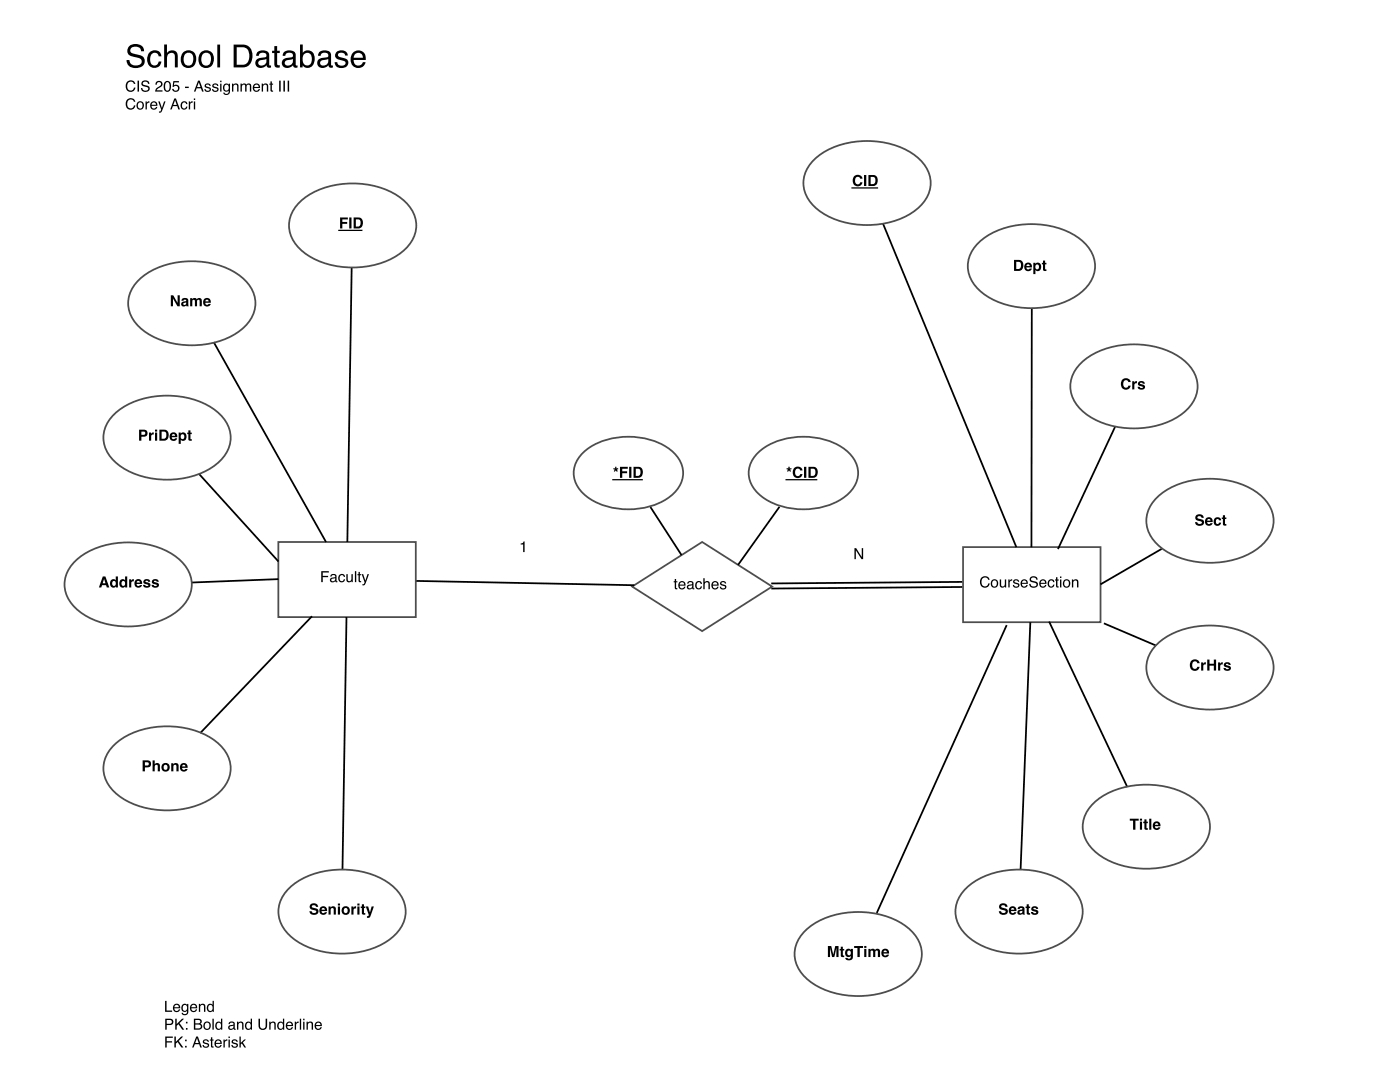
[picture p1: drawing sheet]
<svg xmlns="http://www.w3.org/2000/svg" width="279mm" height="216mm" viewBox="0 0 279 216" stroke-linecap="round" stroke-linejoin="round" font-family="sans-serif">
<g fill="none" stroke="#000" stroke-width=".35">
<path d="M70.2 53.3l-.9 54.8M176.2 44.6l26.6 64.5M42.6 68.2l22.5 39.9M205.9 61.6l-.1 47.6M39.7 94.5l15.9 17.5M222.5 85.2l-11.4 24.3M55.6 115.5l-17.3 .7M83 115.9l43.6 .8M129.8 101.2l6.2 9.5M155.6 101.1l-8.3 11.6M192.1 116.1l-38.2 .3M192.1 117.1l-38.2 .3"/>
<path d="M231.8 109.5l-12.2 7.1M62.3 122.9l-22.3 23.3M69.1 123.1l-.7 50.3M200.9 124.7l-25.9 57.4M205.6 124.1l-1.9 49.3M209.4 124l15.6 33M220.3 124.4l10.4 4.4"/>
</g>
<g fill="none" stroke="#4d4d4d" stroke-width=".35">
<path d="M162.6 31.7a16.6 16.6 0 0 1 15-3 10.8 10.8 0 0 1 7.7 5.7 6.5 6.5 0 0 1-2.8 7.7 17.4 17.4 0 0 1-19 0 6.4 6.4 0 0 1-2.3-8.6zM27.9 55.7a16.6 16.6 0 0 1 15-3 10.8 10.8 0 0 1 7.7 5.7 6.5 6.5 0 0 1-2.8 7.7 17.4 17.4 0 0 1-19 0 6.4 6.4 0 0 1-2.4-8.6zM60 40.2a16.6 16.6 0 0 1 15-3 10.8 10.8 0 0 1 7.7 5.7 6.5 6.5 0 0 1-2.8 7.6 17.4 17.4 0 0 1-19 0 6.4 6.4 0 0 1-2.4-8.6zM195.4 48.3a16.6 16.6 0 0 1 15-3 10.8 10.8 0 0 1 7.8 5.7 6.5 6.5 0 0 1-2.9 7.7 17.4 17.4 0 0 1-18.9 0 6.4 6.4 0 0 1-2.4-8.6zM215.9 72.3a16.6 16.6 0 0 1 15-3 10.8 10.8 0 0 1 7.7 5.7 6.5 6.5 0 0 1-2.8 7.6 17.4 17.4 0 0 1-19 0 6.4 6.4 0 0 1-2.3-8.5zM22.9 82.5a16.6 16.6 0 0 1 15-3 10.8 10.8 0 0 1 7.7 5.7 6.5 6.5 0 0 1-2.8 7.7 17.4 17.4 0 0 1-19 0 6.4 6.4 0 0 1-2.3-8.6zM116 90.7a13.7 13.7 0 0 1 12.3-3.3 9.9 9.9 0 0 1 7.6 5 5.7 5.7 0 0 1-2.8 7.1 14.9 14.9 0 0 1-16.3-.7 5.4 5.4 0 0 1-.8-8.1zM150.9 90.7a13.7 13.7 0 0 1 12.3-3.3 9.9 9.9 0 0 1 7.7 5 5.7 5.7 0 0 1-2.8 7.1 14.9 14.9 0 0 1-16.4-.7 5.4 5.4 0 0 1-.8-8.1zM231.1 99.1a16.6 16.6 0 0 1 15-3 10.8 10.8 0 0 1 7.7 5.7 6.5 6.5 0 0 1-2.8 7.7 17.4 17.4 0 0 1-19 0 6.4 6.4 0 0 1-2.4-8.6zM15.2 111.8a16.6 16.6 0 0 1 15-3 10.8 10.8 0 0 1 7.7 5.7 6.5 6.5 0 0 1-2.8 7.7 17.4 17.4 0 0 1-19 0 6.4 6.4 0 0 1-2.4-8.6zM55.5 108.1h27.5v15h-27.5zM126.2 117l13.9-8.9 14 8.9-14 8.9z"/>
<path d="M192.2 109.1h27.4v15h-27.4zM231.1 128.4a16.6 16.6 0 0 1 15-3 10.8 10.8 0 0 1 7.7 5.7 6.5 6.5 0 0 1-2.8 7.6 17.4 17.4 0 0 1-19 0 6.4 6.4 0 0 1-2.4-8.6zM22.9 148.5a16.6 16.6 0 0 1 15-3 10.8 10.8 0 0 1 7.7 5.7 6.5 6.5 0 0 1-2.8 7.6 17.4 17.4 0 0 1-19 0 6.4 6.4 0 0 1-2.3-8.5zM57.8 177.1a16.6 16.6 0 0 1 15.1-3.1 10.8 10.8 0 0 1 7.7 5.8 6.5 6.5 0 0 1-2.8 7.6 17.4 17.4 0 0 1-19 0 6.4 6.4 0 0 1-2.4-8.6zM193 177.1a16.6 16.6 0 0 1 15-3.1 10.8 10.8 0 0 1 7.7 5.8 6.5 6.5 0 0 1-2.8 7.6 17.4 17.4 0 0 1-19 0 6.4 6.4 0 0 1-2.4-8.6zM218.4 160.1a16.6 16.6 0 0 1 15-3 10.8 10.8 0 0 1 7.7 5.8 6.5 6.5 0 0 1-2.8 7.6 17.4 17.4 0 0 1-19 0 6.4 6.4 0 0 1-2.4-8.6zM160.8 185.5a16.6 16.6 0 0 1 15.1-3 10.8 10.8 0 0 1 7.7 5.8 6.5 6.5 0 0 1-2.8 7.6 17.4 17.4 0 0 1-19 0 6.4 6.4 0 0 1-2.4-8.6z"/>
</g>
<g fill="#000">
<path d="M103.9 108.4a.47 .47 0 0 0 .6-.4h.2v2.1h-.3v-1.5h-.5zM170.5 109.4h.4l1.1 1.7v-1.7h.3v2.1h-.4l-1.1-1.7v1.7h-.3z"/>
<path d="M25.8 9.2a1.88 1.88 0 0 1 2.9 .7l.1 .3h-.6a1.13 1.13 0 0 0-1.1-.9 1.13 1.13 0 0 0-1.1 .8l.3 .5 1.4 .4a1.31 1.31 0 0 1 1.2 1.4 1.31 1.31 0 0 1-1.5 1.2 1.68 1.68 0 0 1-2.1-1.6h.5a1.33 1.33 0 0 0 1.1 1.1 1.33 1.33 0 0 0 1.4-.6v-.5l-.2-.3-1.4-.4a1.22 1.22 0 0 1-1.2-.7 1.22 1.22 0 0 1 .3-1.4zM29.8 10.5a1.36 1.36 0 0 1 1.4-.4 1.36 1.36 0 0 1 1 1.1h-.5a.86 .86 0 0 0-1-.7 .86 .86 0 0 0-.7 1.1 1.02 1.02 0 0 0 .1 1.1 1.02 1.02 0 0 0 1.1 .3l.5-.7h.5a1.44 1.44 0 0 1-1.6 1.2 1.44 1.44 0 0 1-1.2-1.6l.1-.8zM32.8 8.9h.5v1.7a1.17 1.17 0 0 1 1.4-.5 1.17 1.17 0 0 1 .8 1.2v2.1h-.6v-2a.78 .78 0 0 0-.8-.9 .78 .78 0 0 0-.8 .9v2h-.5zM37.1 10.7a1.57 1.57 0 0 0 .2 2.3 1.16 1.16 0 0 0 1.3-1.6 .93 .93 0 0 0-.6-.8 .93 .93 0 0 0-.9 .1zM36.5 10.5a1.58 1.58 0 0 1 2-.3 1.58 1.58 0 0 1 .6 1.9 1.57 1.57 0 0 1-1.9 1.4 1.57 1.57 0 0 1-1.1-2zM40.6 10.7a1.57 1.57 0 0 0 .2 2.3 1.16 1.16 0 0 0 1.3-1.6 .93 .93 0 0 0-.5-.8 .93 .93 0 0 0-1 .1zM40 10.5a1.58 1.58 0 0 1 2-.3 1.58 1.58 0 0 1 .7 1.9 1.57 1.57 0 0 1-1.9 1.4 1.57 1.57 0 0 1-1.2-2zM43.4 8.9h.5v4.5h-.5zM47.2 9.4v3.5h1.1a1.71 1.71 0 0 0 1.4-2.4l-.1-.4a1.18 1.18 0 0 0-1.3-.7zM46.6 8.9a3.8 3.8 0 0 1 3 .4 2.67 2.67 0 0 1-.3 4l-.8 .1h-1.9zM51.6 12.2a.64 .64 0 0 0 .2 .9 .64 .64 0 0 0 .9-.2 .99 .99 0 0 0 .5-1.1zM51.4 10.4a1.6 1.6 0 0 1 2.3 .3v2.3l.4 .1v.4a.63 .63 0 0 1-.9-.5 1.23 1.23 0 0 1-1.3 .5 1.23 1.23 0 0 1-.9-.9 1.03 1.03 0 0 1 1-1.1l.9-.1a.52 .52 0 0 0 .2-.7 .52 .52 0 0 0-.7-.2l-.5 .1-.3 .5h-.5zM54.7 9.2h.6v.9h.5v.5h-.5v2.2l.1 .2h.4v.4a.74 .74 0 0 1-1.1-.6v-2.2h-.4v-.5h.4zM56.9 12.2a.64 .64 0 0 0 .2 .9 .64 .64 0 0 0 .9-.2 .99 .99 0 0 0 .5-1.1zM56.6 10.4a1.6 1.6 0 0 1 2.4 .3v2.3l.4 .1v.4a.63 .63 0 0 1-.9-.5 1.23 1.23 0 0 1-1.3 .5 1.23 1.23 0 0 1-1-.9 1.03 1.03 0 0 1 1.1-1.1l.9-.1a.52 .52 0 0 0 .2-.7 .52 .52 0 0 0-.7-.2l-.5 .1-.3 .5h-.5zM59.9 8.9h.5v1.6a1.37 1.37 0 0 1 1.7-.3 1.37 1.37 0 0 1 .7 1.5 1.47 1.47 0 0 1-.5 1.5 1.47 1.47 0 0 1-1.6 .2l-.3-.4v.4h-.5zM60.7 10.8a1.55 1.55 0 0 0 .4 2.2 1.23 1.23 0 0 0 1-1.9 .85 .85 0 0 0-1.4-.3zM64 12.2a.64 .64 0 0 0 .2 .9 .64 .64 0 0 0 .8-.2 .99 .99 0 0 0 .5-1.1zM63.7 10.4a1.6 1.6 0 0 1 2.3 .3l.1 2.3 .3 .1v.4a.63 .63 0 0 1-.9-.5 1.23 1.23 0 0 1-1.2 .5 1.23 1.23 0 0 1-1-.9 1.03 1.03 0 0 1 1-1.1l.9-.1a.52 .52 0 0 0 .3-.7 .52 .52 0 0 0-.8-.2l-.4 .1-.3 .5h-.5zM67.2 10.3a1.35 1.35 0 0 1 2.2 .8h-.5a.77 .77 0 0 0-.7-.6 .77 .77 0 0 0-.8 .5l.3 .3a2.76 2.76 0 0 1 1.8 .9 1.38 1.38 0 0 1-1 1.4 1.38 1.38 0 0 1-1.6-.6l-.1-.6h.5a.86 .86 0 0 0 .8 .7 .86 .86 0 0 0 .9-.5l-.3-.4a2.51 2.51 0 0 1-1.8-.9 .97 .97 0 0 1 .3-1zM70.4 10.6a1.52 1.52 0 0 1 1.9-.4 1.52 1.52 0 0 1 .7 1.8h-2.4a.95 .95 0 0 0 .7 1.1 .95 .95 0 0 0 1.1-.7h.6a1.55 1.55 0 0 1-2 1.1 1.55 1.55 0 0 1-1-2zM70.9 10.8l-.3 .7h1.8a.91 .91 0 0 0-.5-.9 .91 .91 0 0 0-1 .2z"/>
<path d="M25.3 16.4a.95 .95 0 0 1 1-.4 .95 .95 0 0 1 .7 .7h-.3a.7 .7 0 0 0-.9-.4 .7 .7 0 0 0-.4 .9 .69 .69 0 0 0 .5 .9 .69 .69 0 0 0 .8-.6h.3a1.02 1.02 0 0 1-1.3 .8 1.02 1.02 0 0 1-.6-1.4zM27.4 16.1h.3v2.2h-.3zM28.4 16.2a.86 .86 0 0 1 1.4 .5h-.3a.51 .51 0 0 0-.5-.4 .51 .51 0 0 0-.5 .5l.5 .2a.69 .69 0 0 1 .9 .7 .69 .69 0 0 1-.9 .6l-.5-.1-.3-.2-.1-.4h.3a.58 .58 0 0 0 .6 .5 .58 .58 0 0 0 .6-.5l-.8-.3a.59 .59 0 0 1-.6-.4 .59 .59 0 0 1 .2-.7zM31.3 16.3a.7 .7 0 0 1 1.1 .2 .7 .7 0 0 1-.5 1l-.6 .5h1.1v.3h-1.4a1.33 1.33 0 0 1 1-1.2 .43 .43 0 0 0-.2-.7 .43 .43 0 0 0-.5 .5h-.3zM32.9 16.4a.77 .77 0 0 1 .9-.1 .77 .77 0 0 1 .3 .9 .78 .78 0 0 1-.3 1 .78 .78 0 0 1-1-.2l-.1-1zM33.1 16.5a1.14 1.14 0 0 0 .3 1.6 1.13 1.13 0 0 0 .3-1.6l-.3-.1zM34.6 16.2h1.1v.2h-.9l-.1 .6a.73 .73 0 0 1 1.1 .4 .73 .73 0 0 1-.5 1 .73 .73 0 0 1-.9-.7h.2a.47 .47 0 0 0 .7 .3 .47 .47 0 0 0 .1-.8 .47 .47 0 0 0-.7 .1h-.3zM36.9 17.3h.8v.3h-.8zM39.7 16.4l-.4 1h.7zM39.5 16.1h.4l.8 2.2h-.4l-.2-.7h-.9l-.2 .7h-.3zM41 16.8a.64 .64 0 0 1 1 .3h-.2a.34 .34 0 0 0-.4-.2 .34 .34 0 0 0-.3 .3h.1a.76 .76 0 0 1 .9 .8 .69 .69 0 0 1-.8 .3 .69 .69 0 0 1-.5-.5h.2a.39 .39 0 0 0 .4 .3 .39 .39 0 0 0 .4-.3l-.1-.1a.76 .76 0 0 1-.8-.8zM42.5 16.8a.64 .64 0 0 1 1.1 .3h-.3a.34 .34 0 0 0-.3-.2 .34 .34 0 0 0-.3 .3 .76 .76 0 0 1 .9 .8 .69 .69 0 0 1-.7 .3 .69 .69 0 0 1-.6-.5h.3a.39 .39 0 0 0 .4 .3 .39 .39 0 0 0 .3-.3v-.1a.76 .76 0 0 1-.9-.8zM43.9 16.7h.3v1.6h-.3zM43.9 16.1h.3v.3h-.3zM44.7 16.9l.5-.2 .5 .2v-.2h.2v1.4a.7 .7 0 0 1-.5 .8 .7 .7 0 0 1-.8-.4h.2a.46 .46 0 0 0 .6 .2 .46 .46 0 0 0 .2-.6 .69 .69 0 0 1-.9 .1 .69 .69 0 0 1-.2-.9zM44.9 17a.56 .56 0 0 0-.1 .7 .56 .56 0 0 0 .7 .3 .56 .56 0 0 0 .2-.8 .56 .56 0 0 0-.8-.2zM46.3 16.7h.3v.2a.57 .57 0 0 1 .6-.2 .57 .57 0 0 1 .4 .6v1h-.3v-1a.39 .39 0 0 0-.4-.4 .39 .39 0 0 0-.3 .5v.9h-.3zM48 16.7h.3v.2a.52 .52 0 0 1 .9 0 .53 .53 0 0 1 .6-.2 .53 .53 0 0 1 .3 .5v1.1h-.2l-.1-1.3-.2-.1-.4 .2v1.2h-.3v-1.1a.36 .36 0 0 0-.4-.3 .36 .36 0 0 0-.2 .5v.9h-.3zM50.7 16.9a.73 .73 0 0 1 .8-.2 .73 .73 0 0 1 .4 .9h-1.2a.45 .45 0 0 0 .4 .5 .45 .45 0 0 0 .5-.3h.3a.78 .78 0 0 1-1.1 .4 .78 .78 0 0 1-.3-1.1zM50.9 17l-.2 .3h.9l-.3-.4zM52.2 16.7h.3v.2a.57 .57 0 0 1 .6-.2 .57 .57 0 0 1 .4 .6v1h-.2v-1a.39 .39 0 0 0-.5-.4 .39 .39 0 0 0-.3 .5v.9h-.3zM54 16.2h.2v.5h.3v.2h-.3v1l.3 .2v.2a.38 .38 0 0 1-.5-.3v-1.1h-.2v-.2h.2zM55.7 16.1h.3v2.2h-.3zM56.6 16.1h.3v2.2h-.3zM57.4 16.1h.3v2.2h-.3z"/>
<path d="M25.3 19.9a.95 .95 0 0 1 1-.3 .95 .95 0 0 1 .7 .7h-.3a.7 .7 0 0 0-.9-.4 .7 .7 0 0 0-.4 .9 .69 .69 0 0 0 .5 .8 .69 .69 0 0 0 .8-.6h.3a1.02 1.02 0 0 1-1.3 .8 1.02 1.02 0 0 1-.6-1.4zM27.6 20.6a.56 .56 0 0 0 0 .8 .56 .56 0 0 0 .7 .1 .55 .55 0 0 0 .1-.8 .55 .55 0 0 0-.8-.1zM27.4 20.4a.78 .78 0 0 1 1.1 .1 .78 .78 0 0 1-.1 1.1 .78 .78 0 0 1-1.1-.1v-.7zM29 20.2h.3v.3l.3-.3h.2v.3a.43 .43 0 0 0-.5 .4v.9h-.3zM30.2 20.4a.73 .73 0 0 1 .9-.1 .73 .73 0 0 1 .3 .8h-1.2a.45 .45 0 0 0 .4 .5 .45 .45 0 0 0 .5-.3h.3a.78 .78 0 0 1-1.1 .5 .78 .78 0 0 1-.2-1.2zM30.4 20.6l-.1 .3h.8l-.2-.4zM31.6 20.2h.3l.4 1.3 .4-1.3h.3l-.6 1.8a.53 .53 0 0 1-.7 .5v-.3h.3l.2-.3zM34.9 20l-.3 .9h.7zM34.8 19.6h.3l.8 2.2h-.3l-.2-.6h-.9l-.2 .6h-.3zM36.2 20.4a.65 .65 0 0 1 .7-.2 .65 .65 0 0 1 .5 .6h-.3a.44 .44 0 0 0-.5-.3 .44 .44 0 0 0-.3 .6 .42 .42 0 0 0 .3 .5 .42 .42 0 0 0 .5-.3h.3a.72 .72 0 0 1-.9 .5 .72 .72 0 0 1-.4-1zM37.7 20.2h.2v.3l.3-.3h.3v.3a.43 .43 0 0 0-.6 .4v.9h-.2zM38.7 20.2h.3v1.6h-.3zM38.7 19.6h.3v.3h-.3z"/>
<path d="M170.5 35.1a.97 .97 0 0 1 1.6 .5h-.4a.55 .55 0 0 0-.7-.3 .55 .55 0 0 0-.4 .7 .54 .54 0 0 0 .4 .7 .54 .54 0 0 0 .7-.3h.4a1.02 1.02 0 0 1-1.3 .7 1.02 1.02 0 0 1-.6-1.4zM172.4 34.9h.5v2.2h-.5zM173.8 35.3v1.4a.74 .74 0 0 0 .9-.7 .74 .74 0 0 0-.9-.7zM173.3 34.9h1a1.11 1.11 0 0 1 .9 1.1 1.11 1.11 0 0 1-.9 1.1h-1z"/>
<path d="M34.1 58.9h.5l.8 1.5v-1.5h.5v2.2h-.5l-.9-1.6v1.6h-.4zM36.7 60.5l-.1 .2a.31 .31 0 0 0 .4 .1 .31 .31 0 0 0 .1-.4zM36.3 59.7a.75 .75 0 0 1 1.3 .2l.1 1.2h-.5v-.2a.56 .56 0 0 1-.8 .2 .56 .56 0 0 1-.2-.7 .56 .56 0 0 1 .7-.3l.2-.1a.26 .26 0 0 0-.2-.2 .26 .26 0 0 0-.3 .2h-.4zM38 59.5h.4v.2a.51 .51 0 0 1 .9 0 .54 .54 0 0 1 .6-.2 .54 .54 0 0 1 .4 .6v1h-.5v-1a.26 .26 0 0 0-.3-.3 .26 .26 0 0 0-.2 .3v1h-.4v-1a.27 .27 0 0 0-.3-.3 .27 .27 0 0 0-.2 .3v1h-.4zM41.1 59.9l-.1 .2h.6l-.2-.3zM40.8 59.7a.79 .79 0 0 1 .9-.2 .79 .79 0 0 1 .4 .9h-1.1l.2 .4 .9-.2a.84 .84 0 0 1-1.3 .4 .84 .84 0 0 1 0-1.3z"/>
<path d="M67.9 43.4h1.5v.4h-1.1v.5h1v.4h-1v.9h-.4zM69.7 43.4h.4v2.2h-.4zM71 43.8v1.4a.74 .74 0 0 0 1-.7 .74 .74 0 0 0-1-.7zM70.6 43.4h.9a1.11 1.11 0 0 1 1 1.1 1.11 1.11 0 0 1-1 1.1h-.9z"/>
<path d="M202.8 52.2v1.5a.74 .74 0 0 0 1-.8 .74 .74 0 0 0-1-.7zM202.4 51.9h.9a1.11 1.11 0 0 1 1 1 1.11 1.11 0 0 1-1 1.1h-.9zM204.9 52.8l-.1 .3h.7l-.2-.3zM204.6 52.6a.79 .79 0 0 1 1-.1 .79 .79 0 0 1 .3 .9h-1.1l.3 .3 .8-.1a.84 .84 0 0 1-1.2 .3 .84 .84 0 0 1-.1-1.3zM206.8 52.8a.46 .46 0 0 0-.2 .7 .46 .46 0 0 0 .7 .1v-.7zM206.2 52.4h.4v.3a.7 .7 0 0 1 1-.2 .7 .7 0 0 1 .2 1 .63 .63 0 0 1-.5 .6 .63 .63 0 0 1-.7-.3v.9h-.4zM208.2 52h.4v.4h.2v.3h-.2v1h.2v.4l-.5-.1-.1-.1v-1.2h-.3v-.3h.3z"/>
<path d="M224 75.7a.97 .97 0 0 1 1.7 .5h-.5a.55 .55 0 0 0-.7-.3 .55 .55 0 0 0-.3 .7 .54 .54 0 0 0 .3 .7 .54 .54 0 0 0 .7-.4h.4a1.02 1.02 0 0 1-1.3 .8 1.02 1.02 0 0 1-.6-1.5zM226 76.1h.4v.2l.1-.2 .4-.1v.5a.43 .43 0 0 0-.5 .4v.8h-.4zM227.3 76.2a.75 .75 0 0 1 1.2 .4h-.4a.27 .27 0 0 0-.3-.3 .27 .27 0 0 0-.3 .2l.1 .1a.73 .73 0 0 1 .8 .9 .81 .81 0 0 1-1.4-.3h.5a.32 .32 0 0 0 .3 .2 .32 .32 0 0 0 .3-.2h-.1a.73 .73 0 0 1-.8-.9z"/>
<path d="M28.2 86.1v.6h.4a.32 .32 0 0 0 .4-.3 .32 .32 0 0 0-.4-.3zM27.8 85.7h.9a.7 .7 0 0 1 .7 .7 .7 .7 0 0 1-.7 .7h-.5v.8h-.4zM29.7 86.3h.4v.3l.2-.2 .4-.1v.4a.43 .43 0 0 0-.5 .4v.8h-.5zM30.9 85.7h.5v.4h-.5zM30.9 86.3h.5v1.6h-.5zM32.3 86.1v1.4a.74 .74 0 0 0 .9-.7 .74 .74 0 0 0-.9-.7zM31.8 85.7h1a1.11 1.11 0 0 1 .9 1.1 1.11 1.11 0 0 1-.9 1.1h-1zM34.4 86.7l-.1 .2h.6l-.2-.3zM34.1 86.5a.79 .79 0 0 1 .9-.2 .79 .79 0 0 1 .4 .9h-1.1l.2 .4 .9-.2a.84 .84 0 0 1-1.3 .4 .84 .84 0 0 1 0-1.3zM36.2 86.7a.46 .46 0 0 0-.2 .6 .46 .46 0 0 0 .7 .2v-.7zM35.7 86.3h.4v.2a.7 .7 0 0 1 .9-.1 .7 .7 0 0 1 .2 .9 .63 .63 0 0 1-.4 .6 .63 .63 0 0 1-.7-.2v.9h-.4zM37.6 85.9h.4v.4h.3v.3h-.3v.9l.3 .1v.3h-.5l-.2-.2v-1.1h-.2v-.3h.2z"/>
<path d="M122.5 93.4l.3 .1v-.4h.2v.4l.3-.1 .1 .2-.3 .1 .2 .3-.2 .1-.2-.3-.2 .3-.2-.1 .2-.3-.3-.1zM123.7 93.1h1.6v.4h-1.1v.5h.9v.4h-.9v.9h-.5zM125.6 93.1h.4v2.2h-.4zM126.9 93.5v1.4a.74 .74 0 0 0 .9-.7 .74 .74 0 0 0-.9-.7zM126.4 93.1h1a1.11 1.11 0 0 1 .9 1.1 1.11 1.11 0 0 1-.9 1.1h-1z"/>
<path d="M157 93.4l.3 .1v-.4h.3v.4l.3-.1 .1 .2-.3 .1 .2 .3-.2 .1-.2-.3-.2 .3-.2-.1 .2-.3-.3-.1zM158.5 93.4a.97 .97 0 0 1 1.7 .5h-.5a.55 .55 0 0 0-.7-.4 .55 .55 0 0 0-.3 .7 .54 .54 0 0 0 .3 .8 .54 .54 0 0 0 .7-.4h.5a1.02 1.02 0 0 1-1.4 .7 1.02 1.02 0 0 1-.6-1.4zM160.5 93.1h.4v2.2h-.4zM161.8 93.5v1.4a.74 .74 0 0 0 .9-.7 .74 .74 0 0 0-.9-.7zM161.3 93.1h1a1.11 1.11 0 0 1 .9 1.1 1.11 1.11 0 0 1-.9 1.1h-1z"/>
<path d="M20.8 115.5l-.3 .9h.5zM20.5 115h.5l.8 2.2h-.5l-.1-.5h-.8l-.2 .5h-.5zM22.1 115.8l.6-.3 .4 .3v-.8h.4v2.2h-.4v-.2a.7 .7 0 0 1-.9 .1 .7 .7 0 0 1-.2-.9zM22.5 116a.45 .45 0 0 0-.1 .7 .45 .45 0 0 0 .6 .1 .45 .45 0 0 0 .1-.7 .45 .45 0 0 0-.6-.1zM24 115.8l.5-.3 .5 .3v-.8h.4v2.2h-.4v-.2a.7 .7 0 0 1-1 .1 .7 .7 0 0 1-.2-.9zM24.3 116a.45 .45 0 0 0 0 .7 .45 .45 0 0 0 .6 .1 .45 .45 0 0 0 .1-.7 .45 .45 0 0 0-.7-.1zM25.8 115.6h.4v.3l.1-.3 .4-.1v.5a.43 .43 0 0 0-.5 .4v.8h-.4zM27.4 116l-.1 .2h.6l-.2-.3zM27 115.8a.79 .79 0 0 1 1-.2 .79 .79 0 0 1 .4 .9h-1.1l.2 .4 .8-.2a.84 .84 0 0 1-1.2 .4 .84 .84 0 0 1-.1-1.3zM28.8 115.7a.75 .75 0 0 1 1.2 .4h-.4a.27 .27 0 0 0-.3-.3 .27 .27 0 0 0-.3 .3h.1a.73 .73 0 0 1 .9 .9 .81 .81 0 0 1-1.4-.3h.4a.32 .32 0 0 0 .3 .2 .32 .32 0 0 0 .3-.2h-.1a.73 .73 0 0 1-.8-.9zM30.5 115.7a.75 .75 0 0 1 1.2 .4h-.4a.27 .27 0 0 0-.3-.3 .27 .27 0 0 0-.3 .3h.1a.73 .73 0 0 1 .8 .9 .81 .81 0 0 1-1.4-.3h.5a.32 .32 0 0 0 .3 .2 .32 .32 0 0 0 .3-.2h-.1a.73 .73 0 0 1-.8-.9z"/>
<path d="M64.1 113.9h1.5v.3h-1.2v.7h1.1v.2h-1.1v1h-.3zM66.1 115.6a.38 .38 0 0 0 .5 .3 .38 .38 0 0 0 .2-.5zM66 114.7a.71 .71 0 0 1 1.2 .2v1h.1v.2l-.1 .1a.45 .45 0 0 0-.7 0 .49 .49 0 0 1-.7-.4 .49 .49 0 0 1 .5-.6l.6-.1a.36 .36 0 0 0-.3-.4 .36 .36 0 0 0-.4 .3h-.3zM67.7 114.7a.65 .65 0 0 1 .7-.2 .65 .65 0 0 1 .5 .6h-.3a.44 .44 0 0 0-.6-.3 .44 .44 0 0 0-.2 .6 .42 .42 0 0 0 .3 .5 .42 .42 0 0 0 .5-.3h.3a.72 .72 0 0 1-1 .5 .72 .72 0 0 1-.4-1zM69.1 114.5h.3v1.1a.41 .41 0 0 0 .5 .3 .41 .41 0 0 0 .2-.6v-.8h.3v1.6h-.2v-.2a.55 .55 0 0 1-.7 .3 .55 .55 0 0 1-.4-.6zM70.8 113.9h.3v2.2h-.3zM71.6 114.1h.2v.4h.3v.3h-.3v1l.3 .1v.2a.38 .38 0 0 1-.5-.3v-1h-.3v-.3h.3zM72.2 114.5h.3l.4 1.3 .4-1.3h.3l-.6 1.8a.53 .53 0 0 1-.7 .5v-.3h.3l.2-.3z"/>
<path d="M134.7 115.5h.2v.5h.3v.2h-.3v1l.3 .1v.2a.38 .38 0 0 1-.5-.3v-1h-.3v-.2h.3zM135.6 116.2a.73 .73 0 0 1 .9-.2 .73 .73 0 0 1 .3 .8h-1.2a.45 .45 0 0 0 .4 .6 .45 .45 0 0 0 .5-.4h.3a.78 .78 0 0 1-1.1 .5 .78 .78 0 0 1-.2-1.2zM135.8 116.3l-.1 .3h.8l-.2-.4zM137.4 117a.38 .38 0 0 0 .5 .3 .38 .38 0 0 0 .2-.5zM137.2 116.1a.71 .71 0 0 1 1.2 .3v.9l.2 .1v.2h-.2a.45 .45 0 0 0-.6 0 .49 .49 0 0 1-.7-.4 .49 .49 0 0 1 .5-.6l.5-.1a.36 .36 0 0 0-.3-.4 .36 .36 0 0 0-.4 .3h-.2zM138.9 116.1a.65 .65 0 0 1 .7-.2 .65 .65 0 0 1 .5 .6h-.3a.44 .44 0 0 0-.6-.3 .44 .44 0 0 0-.2 .6 .42 .42 0 0 0 .3 .6 .42 .42 0 0 0 .5-.4h.3a.72 .72 0 0 1-.9 .6 .72 .72 0 0 1-.4-1.1zM140.4 115.4h.2v.8a.56 .56 0 0 1 .7-.3 .56 .56 0 0 1 .4 .6v1h-.3v-1a.39 .39 0 0 0-.5-.3 .39 .39 0 0 0-.3 .5v.8h-.2zM142.2 116.2a.73 .73 0 0 1 .9-.2 .73 .73 0 0 1 .3 .8h-1.1a.45 .45 0 0 0 .3 .6 .45 .45 0 0 0 .5-.4h.3a.78 .78 0 0 1-1.1 .5 .78 .78 0 0 1-.2-1.2zM142.4 116.3l-.1 .3h.8l-.2-.4zM143.9 116a.64 .64 0 0 1 1 .4h-.2a.34 .34 0 0 0-.4-.3 .34 .34 0 0 0-.3 .3l.1 .1a.76 .76 0 0 1 .8 .8 .69 .69 0 0 1-.7 .3 .69 .69 0 0 1-.5-.6h.2a.39 .39 0 0 0 .4 .4 .39 .39 0 0 0 .4-.4h-.1a.76 .76 0 0 1-.9-.8z"/>
<path d="M195.8 115.3a.95 .95 0 0 1 1-.3 .95 .95 0 0 1 .7 .7h-.3a.7 .7 0 0 0-.9-.5 .7 .7 0 0 0-.4 .9 .69 .69 0 0 0 .5 .9 .69 .69 0 0 0 .8-.6h.3a1.02 1.02 0 0 1-1.3 .8 1.02 1.02 0 0 1-.6-1.4zM198.1 116a.56 .56 0 0 0 0 .7 .56 .56 0 0 0 .7 .1 .55 .55 0 0 0 .1-.8 .55 .55 0 0 0-.8 0zM197.9 115.8a.78 .78 0 0 1 1.1 .1 .78 .78 0 0 1-.1 1.1 .78 .78 0 0 1-1.1-.1l-.1-.7zM199.5 115.6h.3v1.1a.41 .41 0 0 0 .5 .3 .41 .41 0 0 0 .2-.6v-.8h.3v1.6h-.2v-.2a.55 .55 0 0 1-.7 .2 .55 .55 0 0 1-.4-.5zM201.2 115.6h.3v.3l.3-.3h.2v.3a.43 .43 0 0 0-.5 .4v.9h-.3zM202.3 115.7a.64 .64 0 0 1 1.1 .4h-.3a.34 .34 0 0 0-.3-.3 .34 .34 0 0 0-.3 .3l.1 .1a.76 .76 0 0 1 .8 .7 .69 .69 0 0 1-.7 .4 .69 .69 0 0 1-.6-.6h.3a.39 .39 0 0 0 .4 .3 .39 .39 0 0 0 .4-.3l-.1-.1a.76 .76 0 0 1-.9-.7zM203.9 115.8a.73 .73 0 0 1 .9-.1 .73 .73 0 0 1 .3 .8h-1.1a.45 .45 0 0 0 .3 .5 .45 .45 0 0 0 .5-.3h.3a.78 .78 0 0 1-1.1 .5 .78 .78 0 0 1-.2-1.2zM204.1 115.9l-.1 .4h.9l-.3-.5zM205.7 115.1a.86 .86 0 0 1 1.4 .5h-.3a.51 .51 0 0 0-.5-.4 .51 .51 0 0 0-.5 .5l.5 .2a.69 .69 0 0 1 .8 .7 .69 .69 0 0 1-.8 .7l-.5-.1-.3-.3-.1-.4h.3a.58 .58 0 0 0 .6 .5 .58 .58 0 0 0 .5-.5l-.7-.3a.59 .59 0 0 1-.6-.4 .59 .59 0 0 1 .2-.7zM207.6 115.8a.73 .73 0 0 1 .9-.1 .73 .73 0 0 1 .4 .8h-1.2a.45 .45 0 0 0 .3 .5 .45 .45 0 0 0 .6-.3h.2a.78 .78 0 0 1-1.1 .5 .78 .78 0 0 1-.2-1.2zM207.8 115.9l-.1 .4h.9l-.3-.5zM209.3 115.8a.65 .65 0 0 1 .7-.2 .65 .65 0 0 1 .4 .5h-.2a.44 .44 0 0 0-.6-.3 .44 .44 0 0 0-.2 .6 .42 .42 0 0 0 .3 .6 .42 .42 0 0 0 .5-.4h.2a.72 .72 0 0 1-.9 .6 .72 .72 0 0 1-.4-1zM210.8 115.2h.2v.4h.3v.2h-.3v1.1l.3 .1v.2a.38 .38 0 0 1-.5-.3v-1.1h-.3v-.2h.3zM211.6 115.6h.2v1.6h-.2zM211.6 115h.2v.3h-.2zM212.5 116a.56 .56 0 0 0 0 .7 .56 .56 0 0 0 .7 .1 .55 .55 0 0 0 .1-.8 .55 .55 0 0 0-.8 0zM212.3 115.8a.78 .78 0 0 1 1.1 .1 .78 .78 0 0 1-.1 1.1 .78 .78 0 0 1-1.1-.1l-.1-.7zM213.9 115.6h.3v.2a.57 .57 0 0 1 .6-.2 .57 .57 0 0 1 .4 .6v1h-.3v-1a.39 .39 0 0 0-.4-.4 .39 .39 0 0 0-.3 .6v.8h-.3z"/>
<path d="M238.8 102.8a.91 .91 0 0 1 1.4 .5h-.4a.37 .37 0 0 0-.4-.4 .37 .37 0 0 0-.3 .5 1.12 1.12 0 0 1 1.2 .8 .92 .92 0 0 1-.9 .7 .92 .92 0 0 1-.9-.7h.4a.46 .46 0 0 0 .5 .3 .46 .46 0 0 0 .4-.4l-.2-.1a.91 .91 0 0 1-1-.9zM241 103.6l-.1 .3h.7l-.2-.3zM240.7 103.4a.79 .79 0 0 1 .9-.1 .79 .79 0 0 1 .4 .9h-1.1l.3 .3 .8-.1a.84 .84 0 0 1-1.3 .3 .84 .84 0 0 1 0-1.3zM242.4 103.4a.75 .75 0 0 1 .8-.2 .75 .75 0 0 1 .5 .6l-.4-.1a.39 .39 0 0 0-.6 0 .39 .39 0 0 0 0 .5l.3 .3 .3-.2h.4a.8 .8 0 0 1-1.1 .5 .8 .8 0 0 1-.3-1.2zM244.1 102.8h.4v.4h.2v.3h-.2v1h.2v.4l-.5-.1-.1-.1v-1.2h-.3v-.3h.3z"/>
<path d="M237.8 131.8a.97 .97 0 0 1 1.6 .5h-.4a.55 .55 0 0 0-.8-.3 .55 .55 0 0 0-.3 .7 .54 .54 0 0 0 .4 .7 .54 .54 0 0 0 .7-.4h.4a1.02 1.02 0 0 1-1.3 .8 1.02 1.02 0 0 1-.6-1.5zM239.7 132.2h.4v.2l.2-.2 .4-.1v.4a.43 .43 0 0 0-.6 .5v.8h-.4zM240.9 131.6h.5v.8h.8v-.8h.5v2.2h-.5v-1h-.8v1h-.5zM243.1 132.2h.4v.2l.2-.2 .3-.1v.4a.43 .43 0 0 0-.5 .5v.8h-.4zM244.4 132.3a.75 .75 0 0 1 1.2 .3h-.4a.27 .27 0 0 0-.3-.2 .27 .27 0 0 0-.2 .2v.1a.73 .73 0 0 1 .9 .9 .81 .81 0 0 1-1.4-.3h.4a.32 .32 0 0 0 .3 .2 .32 .32 0 0 0 .3-.2v-.1a.73 .73 0 0 1-.9-.8z"/>
<path d="M28.9 152.1v.6h.4a.32 .32 0 0 0 .4-.3 .32 .32 0 0 0-.4-.3zM28.5 151.7h.9a.7 .7 0 0 1 .7 .7 .7 .7 0 0 1-.7 .7h-.5v.8h-.4zM30.5 151.7h.4v.8a.58 .58 0 0 1 .7-.2 .58 .58 0 0 1 .3 .6v1h-.4v-1.1l-.3-.2-.3 .2v1.1h-.4zM32.8 152.7a.47 .47 0 0 0-.1 .7 .47 .47 0 0 0 .6 .1 .47 .47 0 0 0 .1-.7 .47 .47 0 0 0-.6-.1zM32.2 153.1a.86 .86 0 0 1 1.7 0 .86 .86 0 0 1-1.7 0zM34.2 152.3h.4v.2a.57 .57 0 0 1 .6-.3 .57 .57 0 0 1 .4 .6v1.1h-.4v-1.1l-.3-.2-.3 .3v1h-.4zM36.4 152.7l-.1 .2h.7l-.2-.3zM36.1 152.4a.79 .79 0 0 1 1-.1 .79 .79 0 0 1 .3 .9h-1.1l.3 .4 .8-.2a.84 .84 0 0 1-1.2 .4 .84 .84 0 0 1-.1-1.4z"/>
<path d="M225.5 163.3h1.8v.4h-.7v1.8h-.5v-1.8h-.6zM227.5 163.3h.4v.4h-.4zM227.5 163.9h.4v1.6h-.4zM228.4 163.5h.4v.4h.3v.3h-.3v1h.3v.3h-.5l-.2-.2v-1.1h-.2v-.3h.2zM229.4 163.3h.4v2.2h-.4zM230.6 164.3l-.1 .3h.7l-.2-.4zM230.3 164.1a.79 .79 0 0 1 .9-.2 .79 .79 0 0 1 .4 .9h-1.1l.2 .4 .9-.2a.84 .84 0 0 1-1.3 .4 .84 .84 0 0 1 0-1.3z"/>
<path d="M32.9 199.7h.3v1.9h1.1v.3h-1.4zM34.7 200.5a.73 .73 0 0 1 .9-.2 .73 .73 0 0 1 .4 .8h-1.2a.45 .45 0 0 0 .3 .6 .45 .45 0 0 0 .6-.3h.2a.78 .78 0 0 1-1.1 .4 .78 .78 0 0 1-.2-1.2zM34.9 200.6l-.1 .3h.9l-.3-.4zM36.4 200.5l.5-.3 .4 .3v-.2h.3v1.4a.7 .7 0 0 1-.5 .8 .7 .7 0 0 1-.9-.4h.3a.46 .46 0 0 0 .6 .2 .46 .46 0 0 0 .2-.7 .69 .69 0 0 1-.9 .1 .69 .69 0 0 1-.2-.9zM36.6 200.6a.56 .56 0 0 0-.1 .7 .56 .56 0 0 0 .7 .2 .56 .56 0 0 0 .1-.7 .56 .56 0 0 0-.7-.2zM38.1 200.5a.73 .73 0 0 1 .9-.2 .73 .73 0 0 1 .4 .8h-1.2a.45 .45 0 0 0 .3 .6 .45 .45 0 0 0 .6-.3h.2a.78 .78 0 0 1-1.1 .4 .78 .78 0 0 1-.2-1.2zM38.3 200.6l-.1 .3h.9l-.3-.4zM39.7 200.3h.2v.2a.57 .57 0 0 1 .7-.2 .57 .57 0 0 1 .4 .5v1.1h-.3v-1a.39 .39 0 0 0-.5-.4 .39 .39 0 0 0-.2 .5v.9h-.3zM41.7 200.6a.55 .55 0 0 0-.1 .8 .55 .55 0 0 0 .7 .1 .55 .55 0 0 0 .1-.7 .55 .55 0 0 0-.7-.2zM41.6 200.4l.5-.1 .3 .2v-.8h.3v2.2h-.3v-.3a.73 .73 0 0 1-1 .1 .73 .73 0 0 1-.1-1z"/>
<path d="M62 180.4a.91 .91 0 0 1 1.5 .5h-.4a.37 .37 0 0 0-.5-.4 .37 .37 0 0 0-.3 .5 1.12 1.12 0 0 1 1.3 .8 .92 .92 0 0 1-1 .7 .92 .92 0 0 1-.8-.7h.4a.46 .46 0 0 0 .5 .3 .46 .46 0 0 0 .4-.3l-.2-.2a.91 .91 0 0 1-1.1-.9zM64.3 181.2l-.1 .3h.6l-.2-.3zM64 181a.79 .79 0 0 1 .9-.1 .79 .79 0 0 1 .4 .9h-1.1l.2 .4 .9-.2a.84 .84 0 0 1-1.3 .3 .84 .84 0 0 1 0-1.3zM65.6 180.8h.4v.3a.57 .57 0 0 1 .6-.3 .57 .57 0 0 1 .4 .6v1.1h-.4v-1.1l-.3-.3-.3 .3v1.1h-.4zM67.4 180.2h.5v.4h-.5zM67.4 180.8h.5v1.7h-.5zM68.7 181.3a.47 .47 0 0 0-.1 .6 .47 .47 0 0 0 .7 .1 .47 .47 0 0 0 .1-.6 .47 .47 0 0 0-.7-.1zM68.2 181.6a.86 .86 0 0 1 1.7 0 .86 .86 0 0 1-1.7 0zM70.1 180.8h.4v.3l.2-.2 .4-.1v.4a.43 .43 0 0 0-.5 .5v.8h-.5zM71.3 180.2h.4v.4h-.4zM71.3 180.8h.4v1.7h-.4zM72.2 180.4h.4v.4h.3v.4h-.3v.9l.3 .1v.3l-.5-.1-.2-.1v-1.1h-.2v-.4h.2zM73 180.8h.5l.3 1.2 .4-1.2h.4l-.5 1.6a.64 .64 0 0 1-.9 .7v-.3l.3-.1 .1-.2z"/>
<path d="M165.2 188.7h.7l.4 1.8 .4-1.8h.6v2.2h-.4v-1.8l-.4 1.8h-.4l-.4-1.8v1.8h-.5zM167.8 188.9h.4v.4h.3v.3h-.3v1h.3v.3h-.5l-.2-.2v-1.1h-.2v-.3h.2zM169.3 189.7a.42 .42 0 0 0-.2 .6 .42 .42 0 0 0 .7 0l-.1-.5zM169 189.4l.5-.1 .3 .2v-.2h.4v1.5a.8 .8 0 0 1-.6 .8 .8 .8 0 0 1-.9-.5h.4a.39 .39 0 0 0 .6 .1 .39 .39 0 0 0 .1-.5 .69 .69 0 0 1-.9 .1 .69 .69 0 0 1-.2-.9zM170.5 188.7h1.7v.4h-.6v1.8h-.5v-1.8h-.6zM172.5 188.7h.4v.4h-.4zM172.5 189.3h.4v1.6h-.4zM173.3 189.3h.4v.2a.51 .51 0 0 1 .9 0 .54 .54 0 0 1 .7-.2 .54 .54 0 0 1 .3 .6v1h-.4v-1a.26 .26 0 0 0-.3-.3 .26 .26 0 0 0-.2 .4v.9h-.4v-.9a.27 .27 0 0 0-.3-.4 .27 .27 0 0 0-.3 .3v1h-.4zM176.4 189.7l-.1 .2h.7l-.2-.3zM176.1 189.5a.79 .79 0 0 1 1-.2 .79 .79 0 0 1 .3 .9h-1.1l.3 .4 .8-.2a.84 .84 0 0 1-1.3 .4 .84 .84 0 0 1 0-1.3z"/>
<path d="M199.6 180.4a.91 .91 0 0 1 1.5 .5h-.5a.37 .37 0 0 0-.4-.4 .37 .37 0 0 0-.3 .5 1.12 1.12 0 0 1 1.2 .8 .92 .92 0 0 1-.9 .7 .92 .92 0 0 1-.9-.7h.5a.46 .46 0 0 0 .4 .3 .46 .46 0 0 0 .5-.3l-.2-.2a.91 .91 0 0 1-1.1-.9zM201.9 181.2l-.1 .3h.6l-.2-.3zM201.5 181a.79 .79 0 0 1 1-.1 .79 .79 0 0 1 .4 .9h-1.2l.3 .4 .8-.2a.84 .84 0 0 1-1.2 .3 .84 .84 0 0 1-.1-1.3zM203.6 181.8l-.1 .3a.31 .31 0 0 0 .4 0 .31 .31 0 0 0 .1-.4zM203.2 181a.75 .75 0 0 1 1.3 .3l.1 1.2h-.5v-.2a.56 .56 0 0 1-.8 .2 .56 .56 0 0 1-.2-.7 .56 .56 0 0 1 .7-.3l.2-.1a.26 .26 0 0 0-.2-.3 .26 .26 0 0 0-.3 .3h-.4zM204.9 180.4h.4v.4h.3v.4h-.3v.9l.3 .1v.3l-.5-.1-.2-.1v-1.1h-.2v-.4h.2zM206 180.9a.75 .75 0 0 1 1.2 .4h-.4a.27 .27 0 0 0-.3-.2 .27 .27 0 0 0-.3 .2l.1 .1a.73 .73 0 0 1 .9 .8 .81 .81 0 0 1-1.4-.3h.4a.32 .32 0 0 0 .3 .3 .32 .32 0 0 0 .3-.2l-.1-.1a.73 .73 0 0 1-.8-.8z"/>
<path d="M33 203.2h1a.63 .63 0 0 1 .6 .7 .63 .63 0 0 1-.6 .6h-.7v.9h-.3zM33.3 203.5v.7h.6a.38 .38 0 0 0 .4-.3 .38 .38 0 0 0-.4-.4zM35 203.2h.3v1.1l1-1.1h.4l-.9 .9 1 1.3h-.4l-.8-1.1-.3 .4v.7h-.3zM37.1 203.8h.3v.4h-.3zM37.1 205.1h.3v.3h-.3zM39 203.5v.7h.5a.35 .35 0 0 0 .5-.4 .35 .35 0 0 0-.5-.3zM39 204.4v.8h.6a.4 .4 0 0 0 .5-.5 .4 .4 0 0 0-.5-.3zM38.7 203.2h.9a.54 .54 0 0 1 .6 .4 .54 .54 0 0 1-.2 .6 .62 .62 0 0 1 .3 .8 .62 .62 0 0 1-.7 .4h-.9zM41 204.2a.56 .56 0 0 0-.1 .8 .56 .56 0 0 0 .8 0 .55 .55 0 0 0 0-.7 .55 .55 0 0 0-.7-.1zM40.8 204a.78 .78 0 0 1 1.1 .1 .78 .78 0 0 1-.1 1.1 .78 .78 0 0 1-1.1-.1l-.1-.7zM42.4 203.2h.3v2.2h-.3zM43.4 204.2a.55 .55 0 0 0-.1 .7 .55 .55 0 0 0 .7 .2 .55 .55 0 0 0 .1-.8 .55 .55 0 0 0-.7-.1zM43.3 203.9l.5-.1 .3 .2v-.8h.3v2.2h-.3v-.2a.73 .73 0 0 1-1 .1 .73 .73 0 0 1-.1-1.1zM45.8 204.9a.38 .38 0 0 0 .5 .3 .38 .38 0 0 0 .2-.6zM45.7 204a.71 .71 0 0 1 1.2 .2v1h.1v.2h-.1a.45 .45 0 0 0-.7 0 .49 .49 0 0 1-.7-.3 .49 .49 0 0 1 .5-.6l.6-.1a.36 .36 0 0 0-.3-.4 .36 .36 0 0 0-.4 .3h-.3zM47.3 203.8h.3v.2a.57 .57 0 0 1 .6-.2 .57 .57 0 0 1 .4 .6v1h-.3v-1a.39 .39 0 0 0-.5-.3 .39 .39 0 0 0-.2 .5v.8h-.3zM49.3 204.2a.55 .55 0 0 0-.1 .7 .55 .55 0 0 0 .7 .2 .55 .55 0 0 0 .1-.8 .55 .55 0 0 0-.7-.1zM49.2 203.9l.5-.1 .3 .2v-.8h.3v2.2h-.3v-.2a.73 .73 0 0 1-1 .1 .73 .73 0 0 1 0-1.1zM51.6 203.2h.3v1.4a.56 .56 0 0 0 .5 .6 .56 .56 0 0 0 .6-.6v-1.4h.3v1.3a.87 .87 0 0 1-.9 1 .87 .87 0 0 1-.8-1zM53.7 203.8h.3v.2a.57 .57 0 0 1 .6-.2 .57 .57 0 0 1 .4 .6v1h-.2v-1a.39 .39 0 0 0-.5-.3 .39 .39 0 0 0-.3 .5v.8h-.3zM55.7 204.2a.55 .55 0 0 0-.1 .7 .55 .55 0 0 0 .8 .2 .55 .55 0 0 0 .1-.8 .55 .55 0 0 0-.8-.1zM55.6 203.9l.6-.1 .3 .2v-.8h.2v2.2h-.2v-.2a.73 .73 0 0 1-1 .1 .73 .73 0 0 1-.1-1.1zM57.2 204a.73 .73 0 0 1 .9-.1 .73 .73 0 0 1 .4 .8h-1.2a.45 .45 0 0 0 .4 .5 .45 .45 0 0 0 .5-.3h.3a.78 .78 0 0 1-1.1 .5 .78 .78 0 0 1-.3-1.2zM57.5 204.2l-.2 .3h.9l-.3-.5zM58.8 203.8h.3v.3l.3-.3h.2v.3a.43 .43 0 0 0-.5 .4v.9h-.3zM59.8 203.2h.3v2.2h-.3zM60.5 203.8h.3v1.6h-.3zM60.5 203.2h.3v.3h-.3zM61.2 203.8h.2v.2a.57 .57 0 0 1 .7-.2 .57 .57 0 0 1 .4 .6v1h-.3v-1a.39 .39 0 0 0-.5-.3 .39 .39 0 0 0-.3 .5v.8h-.2zM63 204a.73 .73 0 0 1 .9-.1 .73 .73 0 0 1 .3 .8h-1.1a.45 .45 0 0 0 .3 .5 .45 .45 0 0 0 .6-.3h.2a.78 .78 0 0 1-1.1 .5 .78 .78 0 0 1-.2-1.2zM63.2 204.2l-.1 .3h.9l-.3-.5z"/>
<path d="M33 206.8h1.5v.3h-1.2v.6h1v.3h-1v1h-.3zM34.8 206.8h.3v1.1l1.1-1.1h.4l-.9 .9 .9 1.3h-.4l-.8-1.1-.3 .3v.8h-.3zM36.9 207.4h.4v.3h-.4zM36.9 208.6h.4v.4h-.4zM39.3 207.1l-.3 1h.6zM39.2 206.8h.3l.8 2.2h-.3l-.3-.7h-.8l-.3 .7h-.3zM40.6 207.5a.64 .64 0 0 1 1.1 .3h-.3a.34 .34 0 0 0-.3-.2 .34 .34 0 0 0-.3 .3 .76 .76 0 0 1 .9 .8 .69 .69 0 0 1-.7 .3 .69 .69 0 0 1-.6-.5h.3a.39 .39 0 0 0 .4 .3 .39 .39 0 0 0 .4-.3l-.1-.1a.76 .76 0 0 1-.9-.8zM42.1 206.9h.3v.5h.2v.2h-.2v1l.2 .2v.2a.38 .38 0 0 1-.5-.3v-1.1h-.2v-.2h.2zM43 207.6a.73 .73 0 0 1 .9-.2 .73 .73 0 0 1 .4 .9h-1.2a.45 .45 0 0 0 .3 .5 .45 .45 0 0 0 .6-.3h.2a.78 .78 0 0 1-1.1 .4 .78 .78 0 0 1-.2-1.1zM43.2 207.7l-.1 .3h.9l-.3-.4zM44.6 207.4h.2v.3l.3-.3 .3-.1v.3a.43 .43 0 0 0-.5 .5v.9h-.3zM45.6 207.4h.3v1.6h-.3zM45.6 206.8h.3v.3h-.3zM46.4 207.5a.64 .64 0 0 1 1 .3h-.2a.34 .34 0 0 0-.4-.2 .34 .34 0 0 0-.3 .3h.1a.76 .76 0 0 1 .8 .8 .69 .69 0 0 1-.7 .3 .69 .69 0 0 1-.5-.5h.2a.39 .39 0 0 0 .4 .3 .39 .39 0 0 0 .4-.3l-.1-.1a.76 .76 0 0 1-.8-.8zM47.8 206.8h.2v1.3l.7-.7h.4l-.6 .6 .6 1h-.3l-.5-.8-.3 .2v.6h-.2z"/>
</g>
<path d="M170 37.5h5.1M67.6 46h4.6M122.3 95.7h5.9M156.9 95.7h6.1" fill="none" stroke="#000" stroke-width=".25"/>
</svg>
